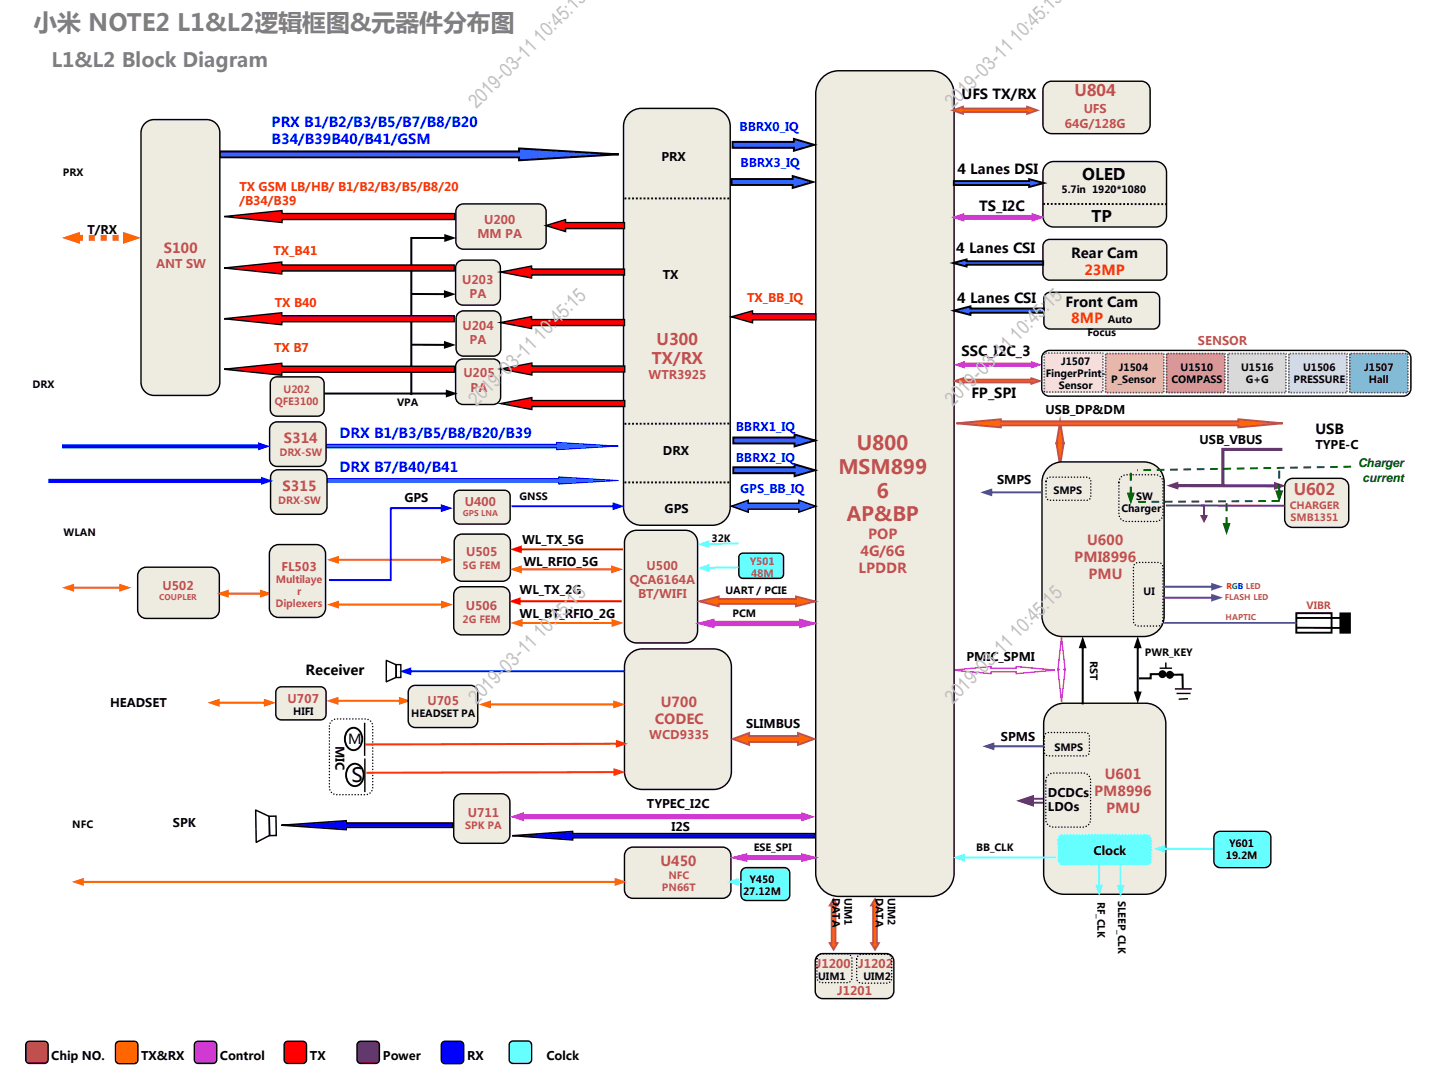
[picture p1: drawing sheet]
<svg xmlns="http://www.w3.org/2000/svg" width="254mm" height="190mm" viewBox="0 0 254 190" stroke-linecap="round" stroke-linejoin="round" font-family="sans-serif">
<defs><g id="words">
<text font-size="4.2" fill="#7f7f7f" x="5.9" y="5.4">小米 NOTE2 L1&amp;L2逻辑框图&amp;元器件分布图</text>
<text font-size="3.5" fill="#7f7f7f" x="9.2" y="11.9">L1&amp;L2 Block Diagram</text>
<g font-size="3.5" fill="#c0c0c0">
<text x="84.7" y="19.4" transform="rotate(-45 84.7 19.4)">2019-03-11 10:45:15</text>
<text x="169.3" y="19.4" transform="rotate(-45 169.3 19.4)">2019-03-11 10:45:15</text>
<text x="84.7" y="72.3" transform="rotate(-45 84.7 72.3)">2019-03-11 10:45:15</text>
<text x="169.3" y="72.3" transform="rotate(-45 169.3 72.3)">2019-03-11 10:45:15</text>
<text x="84.7" y="125.2" transform="rotate(-45 84.7 125.2)">2019-03-11 10:45:15</text>
<text x="169.3" y="125.2" transform="rotate(-45 169.3 125.2)">2019-03-11 10:45:15</text>
</g>
<g font-size="3.5" fill="#c0504d">
<text x="152.3" y="80">U800</text>
<text x="149" y="84.2">MSM899</text>
<text x="155.8" y="88.4">6</text>
<text x="150.5" y="92.7">AP&amp;BP</text>
</g>
<text font-size="3.5" x="62.5" y="138.9">S</text>
<g font-size="2.8" fill="#c0504d">
<text x="191" y="17">U804</text>
<text x="115.9" y="64.7">TX/RX</text>
<text x="116.7" y="61.3">U300</text>
<text x="230" y="88">U602</text>
</g>
<g font-size="2.8">
<text x="192.3" y="31.9">OLED</text>
<text x="194" y="39.5">TP</text>
</g>
<g font-size="2.5">
<text x="170.9" y="17.7">UFS TX/RX</text>
<text x="170.2" y="30.9">4 Lanes DSI</text>
<text x="174.1" y="37.4">TS_I2C</text>
<text x="170" y="44.9">4 Lanes CSI</text>
<text x="190.4" y="45.9">Rear Cam</text>
<text x="170.1" y="53.9">4 Lanes CSI</text>
<text x="189.4" y="54.5">Front Cam</text>
<text x="170.9" y="63.2">SSC_I2C_3</text>
<text x="172.7" y="70.7">FP_SPI</text>
<text x="233.8" y="77.2">USB</text>
<text x="54.3" y="119.9">Receiver</text>
<text x="61.9" y="132.2">M</text>
</g>
<g font-size="2.5" fill="#00f">
<text x="48.3" y="22.6">PRX B1/B2/B3/B5/B7/B8/B20</text>
<text x="48.3" y="25.6">B34/B39B40/B41/GSM</text>
<text x="60.4" y="77.8">DRX B1/B3/B5/B8/B20/B39</text>
<text x="60.4" y="83.9">DRX B7/B40/B41</text>
</g>
<g font-size="2.5" fill="#c0504d">
<text x="29.1" y="44.9">S100</text>
<text x="50.4" y="78.8">S314</text>
<text x="50.2" y="87.3">S315</text>
<text x="154.3" y="95.9">POP</text>
<text x="152.6" y="101.8">LPDDR</text>
<text x="153" y="98.8">4G/6G</text>
<text x="191" y="99.9">PMI8996</text>
<text x="193.2" y="96.9">U600</text>
<text x="193.5" y="102.9">PMU</text>
<text x="117.5" y="125.7">U700</text>
<text x="116.4" y="128.6">CODEC</text>
<text x="194.5" y="141.4">PM8996</text>
<text x="196.4" y="138.5">U601</text>
<text x="196.6" y="144.4">PMU</text>
<text x="117.4" y="153.9">U450</text>
</g>
<g font-size="2.5" fill="#f30">
<text x="192.8" y="48.9">23MP</text>
<text x="190.4" y="57.5">8MP</text>
</g>
<g font-size="2.1" fill="#00f">
<text x="131.5" y="23.2">BBRX0_IQ</text>
<text x="131.6" y="29.6">BBRX3_IQ</text>
<text x="130.8" y="76.6">BBRX1_IQ</text>
<text x="130.8" y="82.1">BBRX2_IQ</text>
<text x="131.6" y="87.7">GPS_BB_IQ</text>
</g>
<g font-size="2.1" fill="#c0504d">
<text x="189.3" y="22.7">64G/128G</text>
<text x="192.6" y="20">UFS</text>
<text x="86" y="39.8">U200</text>
<text x="27.7" y="47.5">ANT SW</text>
<text x="84.9" y="42.4">MM PA</text>
<text x="82.1" y="50.5">U203</text>
<text x="83.5" y="53">PA</text>
<text x="82.2" y="58.6">U204</text>
<text x="83.5" y="61.1">PA</text>
<text x="212.9" y="61.4">SENSOR</text>
<text x="82.4" y="67.1">U205</text>
<text x="83.6" y="69.6">PA</text>
<text x="115.3" y="67.4">WTR3925</text>
<text x="82.6" y="89.8">U400</text>
<text x="50" y="101.5">FL503</text>
<text x="82.8" y="98.8">U505</text>
<text x="114.9" y="101.2">U500</text>
<text x="28.9" y="104.8">U502</text>
<text x="111.9" y="103.8">QCA6164A</text>
<text x="113.4" y="106.3">BT/WIFI</text>
<text x="82.8" y="108.5">U506</text>
<text x="51.1" y="124.9">U707</text>
<text x="76" y="125.3">U705</text>
<text x="115.4" y="131.3">WCD9335</text>
<text x="83.2" y="145.1">U711</text>
<text x="145" y="172">J1200</text>
<text x="152.5" y="172">J1202</text>
<text x="148.8" y="176.9">J1201</text>
</g>
<g font-size="2.1">
<text x="117.6" y="28.6">PRX</text>
<text x="15.6" y="41.6">T/RX</text>
<text x="117.8" y="49.6">TX</text>
<text x="185.8" y="73.6">USB_DP&amp;DM</text>
<text x="117.8" y="80.8">DRX</text>
<text x="213.2" y="79">USB_VBUS</text>
<text x="233.8" y="79.8">TYPE-C</text>
<text x="71.9" y="89.2">GPS</text>
<text x="177.2" y="86.1">SMPS</text>
<text x="118.1" y="91.1">GPS</text>
<text x="92.8" y="96.7">WL_TX_5G</text>
<text x="93" y="100.6">WL_RFIO_5G</text>
<text x="92.4" y="105.6">WL_TX_2G</text>
<text x="92.4" y="109.8">WL_BT_RFIO_2G</text>
<text x="171.8" y="117.4">PMIC_SPMI</text>
<text x="19.6" y="125.6">HEADSET</text>
<text x="132.6" y="129.4">SLIMBUS</text>
<text x="177.9" y="131.6">SPMS</text>
<text x="59.6" y="132.5" transform="rotate(90 59.6 132.5)">MIC</text>
<text x="115" y="143.6">TYPEC_I2C</text>
<text x="186.3" y="141.6">DCDCs</text>
<text x="30.7" y="147">SPK</text>
<text x="119.4" y="147.6">I2S</text>
<text x="186.3" y="144.2">LDOs</text>
<text x="194.4" y="151.9">Clock</text>
<text x="9.1" y="188.4">Chip NO.</text>
<text x="25.1" y="188.4">TX&amp;RX</text>
<text x="39.1" y="188.3">Control</text>
<text x="55.1" y="188.4">TX</text>
<text x="68.1" y="188.4">Power</text>
<text x="83" y="188.4">RX</text>
<text x="97.1" y="188.3">Colck</text>
</g>
<g font-size="2.1" fill="#f30">
<text x="42.5" y="33.9">TX GSM LB/HB/ B1/B2/B3/B5/B8/20</text>
<text x="42.5" y="36.4">/B34/B39</text>
<text x="48.6" y="45.3">TX_B41</text>
<text x="132.8" y="53.6">TX_BB_IQ</text>
<text x="48.9" y="54.5">TX B40</text>
<text x="48.7" y="62.6">TX B7</text>
</g>
<g font-size="2.1" fill="#060">
<text x="241.4" y="83.1">Charger</text>
<text x="242.2" y="85.6">current</text>
</g>
<g font-size="1.8">
<text x="11.2" y="31.2">PRX</text>
<text x="188.7" y="34.3">5.7in 1920*1080</text>
<text x="193.3" y="59.7">Focus</text>
<text x="196.9" y="57.5">Auto</text>
<text x="188.6" y="64.9">J1507</text>
<text x="198.9" y="66">J1504</text>
<text x="209.9" y="66">U1510</text>
<text x="220.6" y="66">U1516</text>
<text x="231.6" y="66">U1506</text>
<text x="242.5" y="66">J1507</text>
<text x="5.8" y="68.9">DRX</text>
<text x="185.9" y="67">FingerPrint-</text>
<text x="188.2" y="69.2">Sensor</text>
<text x="197.5" y="68.1">P_Sensor</text>
<text x="208.2" y="68.1">COMPASS</text>
<text x="221.5" y="68.1">G+G</text>
<text x="229.9" y="68.1">PRESSURE</text>
<text x="243.3" y="68.1">Hall</text>
<text x="70.6" y="72.1">VPA</text>
<text x="92.4" y="88.9">GNSS</text>
<text x="187.2" y="87.8">SMPS</text>
<text x="202" y="88.9">SW</text>
<text x="11.3" y="95.2">WLAN</text>
<text x="199.3" y="91">Charger</text>
<text x="126.5" y="96.2">32K</text>
<text x="128.9" y="105.5">UART / PCIE</text>
<text x="203.3" y="105.8">UI</text>
<text x="130.2" y="109.6">PCM</text>
<text x="193.8" y="117.5" transform="rotate(90 193.8 117.5)">RST</text>
<text x="203.5" y="116.6">PWR_KEY</text>
<text x="52.1" y="127.1">HIFI</text>
<text x="73.1" y="127.5">HEADSET PA</text>
<text x="187.4" y="133.5">SMPS</text>
<text x="12.9" y="147.2">NFC</text>
<text x="134" y="151.2">ESE_SPI</text>
<text x="173.5" y="151.3">BB_CLK</text>
<text x="217.9" y="152.7">19.2M</text>
<text x="218.5" y="150.6">Y601</text>
<text x="132.1" y="159.1">27.12M</text>
<text x="133.2" y="156.9">Y450</text>
<text x="148" y="159.6" transform="rotate(90 148 159.6)">DATA</text>
<text x="150.1" y="159.6" transform="rotate(90 150.1 159.6)">UIM1</text>
<text x="155.7" y="159.6" transform="rotate(90 155.7 159.6)">DATA</text>
<text x="157.8" y="159.6" transform="rotate(90 157.8 159.6)">UIM2</text>
<text x="195.1" y="160.3" transform="rotate(90 195.1 160.3)">RF_CLK</text>
<text x="198.8" y="160.1" transform="rotate(90 198.8 160.1)">SLEEP_CLK</text>
<text x="145.4" y="174.2">UIM1</text>
<text x="153.5" y="174.2">UIM2</text>
</g>
<g font-size="1.8" fill="#c0504d">
<text x="48.8" y="71.9">QFE3100</text>
<text x="50.4" y="69.8">U202</text>
<text x="49.7" y="81">DRX-SW</text>
<text x="49.5" y="89.6">DRX-SW</text>
<text x="229.2" y="90.4">CHARGER</text>
<text x="229.4" y="92.5">SMB1351</text>
<text x="82.2" y="101">5G FEM</text>
<text x="133.3" y="100.4">Y501</text>
<text x="49" y="107.9">Diplexers</text>
<text x="49" y="103.7">Multilaye</text>
<text x="52.8" y="105.8">r</text>
<text x="133.5" y="102.5">48M</text>
<text x="82.2" y="110.7">2G FEM</text>
<text x="232.2" y="108.3">VIBR</text>
<text x="82.7" y="147.3">SPK PA</text>
<text x="117.7" y="158.3">PN66T</text>
<text x="118.8" y="156.2">NFC</text>
</g>
<g font-size="1.4" fill="#c0504d">
<text x="82.3" y="91.7">GPS LNA</text>
<text x="28.3" y="106.7">COUPLER</text>
<text x="217.7" y="106.6">FLASH LED</text>
<text x="217.9" y="110.1">HAPTIC</text>
</g>
<text font-size="1.4" fill="#f00" x="218" y="104.6">RGB LED</text>
</g></defs>
<path d="M58.8 128.3l.6-.5h.4h5.2a1.28 1.28 0 0 1 1.3 1.2v10.9a1.28 1.28 0 0 1-1.3 1.3h-5.2a1.28 1.28 0 0 1-1.3-1.3v-10.9z" fill="none" stroke="#000" stroke-width=".25" stroke-dasharray="0 .5"/>
<path d="M61.8 129.9a1.44 1.44 0 0 1 1.6-.5 1.44 1.44 0 0 1 .9 1.4 1.8 1.8 0 0 1-1.9 2.4 2.23 2.23 0 0 1-.6-3.3zM62 136.3a1.47 1.47 0 0 1 1.6-.5 1.47 1.47 0 0 1 1 1.4 1.8 1.8 0 0 1-1.9 2.4 2.22 2.22 0 0 1-.7-3.3z" fill="none" stroke="#000" stroke-width=".34"/>
<path d="M64.8 128.4v5.9M64.9 134.8v6" fill="none" stroke="#000" stroke-width=".25"/>
<path d="M39.1 26.9h53.2v-.5l17.7 1-17.7 1.1v-.5h-53.2z" fill-rule="evenodd" fill="#36f"/>
<path d="M39.1 26.9h53.2v-.5l17.7 1-17.7 1.1v-.5h-53.2z" fill="none" stroke="#000" stroke-width=".34"/>
<path d="M188.4 74.9l.7 3.9h-.4h.4l-.7 3.9-.6-3.9h.3h-.3z" fill-rule="evenodd" fill="#f60"/>
<path d="M188.4 74.9l.7 3.9h-.4h.4l-.7 3.9-.6-3.9h.3h-.3z" fill="none" stroke="#c0504d" stroke-width=".34"/>
<path d="M169.3 119.1l6.8-.7v.4h4.5v-.4l6.9 .7-6.9 .6v-.3h-4.5v.3z" fill="none" stroke="#d03ad2" stroke-width=".25"/>
<path d="M81.2 64.3l.7-.4 .4-.1h5.4a1.33 1.33 0 0 1 1.3 1.3v5.4a1.33 1.33 0 0 1-1.3 1.4h-5.4a1.33 1.33 0 0 1-1.3-1.4v-5.4z" fill-rule="evenodd" fill="#eeece1"/>
<path d="M81.2 64.3l.7-.4 .4-.1h5.4a1.33 1.33 0 0 1 1.3 1.3v5.4a1.33 1.33 0 0 1-1.3 1.4h-5.4a1.33 1.33 0 0 1-1.3-1.4v-5.4z" fill="none" stroke="#000" stroke-width=".25"/>
<path d="M57.7 78.9h41.3v-.3l10.9 .7-10.9 .6v-.3h-41.3z" fill-rule="evenodd" fill="#36f"/>
<path d="M57.7 78.9h41.3v-.3l10.9 .7-10.9 .6v-.3h-41.3z" fill="none" stroke="#00f" stroke-width=".18"/>
<path d="M48.5 75.2l.7-.2h7.4a1.32 1.32 0 0 1 1.4 1.3v5.3a1.32 1.32 0 0 1-1.4 1.3h-7.4a1.32 1.32 0 0 1-1.3-1.3v-5.3l.1-.4z" fill-rule="evenodd" fill="#eeece1"/>
<path d="M48.5 75.2l.7-.2h7.4a1.32 1.32 0 0 1 1.4 1.3v5.3a1.32 1.32 0 0 1-1.4 1.3h-7.4a1.32 1.32 0 0 1-1.3-1.3v-5.3l.1-.4z" fill="none" stroke="#000" stroke-width=".25"/>
<path d="M81 87.4l.7-.3h8a1 1 0 0 1 1 1v4a1 1 0 0 1-1 1h-8a1 1 0 0 1-1-1v-4z" fill-rule="evenodd" fill="#eeece1"/>
<path d="M81 87.4l.7-.3h8a1 1 0 0 1 1 1v4a1 1 0 0 1-1 1h-8a1 1 0 0 1-1-1v-4z" fill="none" stroke="#000" stroke-width=".25"/>
<path d="M146 14a4.1 4.1 0 0 1 3.1-1.4h16.4a4.1 4.1 0 0 1 4.1 4.1v138.5a4.1 4.1 0 0 1-4.1 4.1h-16.4a4.1 4.1 0 0 1-4.1-4.1v-138.5a4.1 4.1 0 0 1 1-2.7z" fill-rule="evenodd" fill="#eeece1"/>
<path d="M146 14a4.1 4.1 0 0 1 3.1-1.4h16.4a4.1 4.1 0 0 1 4.1 4.1v138.5a4.1 4.1 0 0 1-4.1 4.1h-16.4a4.1 4.1 0 0 1-4.1-4.1v-138.5a4.1 4.1 0 0 1 1-2.7z" fill="none" stroke="#000" stroke-width=".25"/>
<path d="M111.8 20.2a3.2 3.2 0 0 1 2.2-.9h12.6a3.2 3.2 0 0 1 3.2 3.1v67.8a3.2 3.2 0 0 1-3.2 3.1h-12.6a3.2 3.2 0 0 1-3.2-3.1v-67.8a3.2 3.2 0 0 1 1-2.2z" fill-rule="evenodd" fill="#eeece1"/>
<path d="M111.8 20.2a3.2 3.2 0 0 1 2.2-.9h12.6a3.2 3.2 0 0 1 3.2 3.1v67.8a3.2 3.2 0 0 1-3.2 3.1h-12.6a3.2 3.2 0 0 1-3.2-3.1v-67.8a3.2 3.2 0 0 1 1-2.2z" fill="none" stroke="#000" stroke-width=".25"/>
<path d="M111.9 116.2a3.2 3.2 0 0 1 2.3-.9h12.6a3.2 3.2 0 0 1 3.2 3.2v18.6a3.2 3.2 0 0 1-3.2 3.2h-12.6a3.2 3.2 0 0 1-3.2-3.2v-18.6a3.2 3.2 0 0 1 .9-2.3z" fill-rule="evenodd" fill="#eeece1"/>
<path d="M111.9 116.2a3.2 3.2 0 0 1 2.3-.9h12.6a3.2 3.2 0 0 1 3.2 3.2v18.6a3.2 3.2 0 0 1-3.2 3.2h-12.6a3.2 3.2 0 0 1-3.2-3.2v-18.6a3.2 3.2 0 0 1 .9-2.3z" fill="none" stroke="#000" stroke-width=".25"/>
<path d="M25.6 22.1a2.33 2.33 0 0 1 1.8-.8h9.3a2.33 2.33 0 0 1 2.4 2.3v44.3a2.33 2.33 0 0 1-2.4 2.4h-9.3a2.33 2.33 0 0 1-2.3-2.4v-44.3v-.5z" fill-rule="evenodd" fill="#eeece1"/>
<path d="M25.6 22.1a2.33 2.33 0 0 1 1.8-.8h9.3a2.33 2.33 0 0 1 2.4 2.3v44.3a2.33 2.33 0 0 1-2.4 2.4h-9.3a2.33 2.33 0 0 1-2.3-2.4v-44.3v-.5z" fill="none" stroke="#000" stroke-width=".25"/>
<path d="M145.5 169.7l.7-.2h11.3a1.33 1.33 0 0 1 1.4 1.3v5.3a1.33 1.33 0 0 1-1.4 1.4h-11.3a1.33 1.33 0 0 1-1.3-1.4v-5.3l.1-.4z" fill-rule="evenodd" fill="#eeece1"/>
<path d="M145.5 169.7l.7-.2h11.3a1.33 1.33 0 0 1 1.4 1.3v5.3a1.33 1.33 0 0 1-1.4 1.4h-11.3a1.33 1.33 0 0 1-1.3-1.4v-5.3l.1-.4z" fill="none" stroke="#000" stroke-width=".25"/>
<path d="M81.3 36.8l.6-.5 .5-.1h13.3a1.34 1.34 0 0 1 1.4 1.4v5.3a1.34 1.34 0 0 1-1.4 1.4h-13.3a1.34 1.34 0 0 1-1.4-1.4v-5.3z" fill-rule="evenodd" fill="#eeece1"/>
<path d="M81.3 36.8l.6-.5 .5-.1h13.3a1.34 1.34 0 0 1 1.4 1.4v5.3a1.34 1.34 0 0 1-1.4 1.4h-13.3a1.34 1.34 0 0 1-1.4-1.4v-5.3z" fill="none" stroke="#000" stroke-width=".25"/>
<path d="M48.5 67.2l.7-.2h7.3a1.17 1.17 0 0 1 1.1 1.1v4.7a1.17 1.17 0 0 1-1.1 1.2h-7.3a1.17 1.17 0 0 1-1.2-1.2v-4.7l.1-.3z" fill-rule="evenodd" fill="#eeece1"/>
<path d="M48.5 67.2l.7-.2h7.3a1.17 1.17 0 0 1 1.1 1.1v4.7a1.17 1.17 0 0 1-1.1 1.2h-7.3a1.17 1.17 0 0 1-1.2-1.2v-4.7l.1-.3z" fill="none" stroke="#000" stroke-width=".25"/>
<path d="M111 35.3h19M111 75.3h19M111 85.7h19" fill="none" stroke="#000" stroke-width=".34" stroke-dasharray=".3 .3" stroke-linecap="butt"/>
<path d="M130 90l3-1.1v.5h9v-.5l3 1.1-3 1v-.5h-9v.5z" fill-rule="evenodd" fill="#36f"/>
<path d="M130 90l3-1.1v.5h9v-.5l3 1.1-3 1v-.5h-9v.5z" fill="none" stroke="#000" stroke-width=".25"/>
<path d="M130.3 131.3l2.9-1v.5h8.6v-.5l2.9 1-2.9 1.1v-.6h-8.6v.6z" fill-rule="evenodd" fill="#f60"/>
<path d="M130.3 131.3l2.9-1v.5h8.6v-.5l2.9 1-2.9 1.1v-.6h-8.6v.6z" fill="none" stroke="#c0504d" stroke-width=".34"/>
<path d="M13.7 41.7h1v1.1h-1zM15.8 41.7h1v1.1h-1zM17.9 41.7h1.1v1.1h-1.1zM20 41.7h1.1v1.1h-1.1zM22.1 41.7h.3v1.1h-.3zM11 42.3l3.2-1.1v2.1zM21.9 41.2l3.1 1.1-3.1 1z" fill="#f60"/>
<path d="M97 40.1l3.5-1.1v.6h10.5v1h-10.5v.5z" fill-rule="evenodd" fill="#f00"/>
<path d="M97 40.1l3.5-1.1v.6h10.5v1h-10.5v.5z" fill="none" stroke="#000" stroke-width=".25"/>
<path d="M89 65.6l5.5-1.1v.5h16.5v1.1h-16.5v.5z" fill-rule="evenodd" fill="#f00"/>
<path d="M89 65.6l5.5-1.1v.5h16.5v1.1h-16.5v.5z" fill="none" stroke="#000" stroke-width=".25"/>
<g fill="#000">
<path d="M57.6 69.8v.3h22v-.3zM79.2 69.2v1.4l2.2-.7z"/>
<path d="M72.9 42.1h6.4v.4h-6.2l.2-.2v27.9h-.4zM79 41.6l2.1 .7-2.1 .7z"/>
</g>
<path d="M11 79h35.2v.7h-35.2zM45.9 78.6l2.1 .7-2.1 .7z" fill="#00f"/>
<path d="M148.2 159.8l.6 1.1h-.3v6.7h.3l-.6 1.1-.7-1.1h.3v-6.7h-.3z" fill-rule="evenodd" fill="#f60"/>
<path d="M148.2 159.8l.6 1.1h-.3v6.7h.3l-.6 1.1-.7-1.1h.3v-6.7h-.3z" fill="none" stroke="#c0504d" stroke-width=".34"/>
<path d="M130 56.3l3.8-1.1v.6h11.2v1h-11.2v.6z" fill-rule="evenodd" fill="#f00"/>
<path d="M130 56.3l3.8-1.1v.6h11.2v1h-11.2v.6z" fill="none" stroke="#000" stroke-width=".25"/>
<path d="M130 31.8h10.9v-.5l3.6 1-3.6 1.1v-.5h-10.9z" fill-rule="evenodd" fill="#36f"/>
<path d="M130 31.8h10.9v-.5l3.6 1-3.6 1.1v-.5h-10.9z" fill="none" stroke="#000" stroke-width=".34"/>
<path d="M130.3 83h10.9v-.5l3.7 1.1-3.7 1v-.5h-10.9z" fill-rule="evenodd" fill="#36f"/>
<path d="M130.3 83h10.9v-.5l3.7 1.1-3.7 1v-.5h-10.9z" fill="none" stroke="#000" stroke-width=".34"/>
<path d="M68.7 117.3l1.7 .8v2.3l-1.7 .8zM70.4 118.1h.8v2.3h-.8z" fill="none" stroke="#000" stroke-width=".25"/>
<path d="M45.4 144l2.5 1.1v3.4l-2.4 1.2zM47.9 145.1l1.2-.1v3.5h-1.2z" fill="none" stroke="#000" stroke-width=".26"/>
<path d="M131.5 98.5l.6-.2h6.4a.75 .75 0 0 1 .8 .7v3a.75 .75 0 0 1-.8 .8h-6.4a.75 .75 0 0 1-.8-.8v-3z" fill-rule="evenodd" fill="#6ff"/>
<path d="M131.5 98.5l.6-.2h6.4a.75 .75 0 0 1 .8 .7v3a.75 .75 0 0 1-.8 .8h-6.4a.75 .75 0 0 1-.8-.8v-3z" fill="none" stroke="#000" stroke-width=".25"/>
<path d="M72.8 119.1h38.2v.4h-38.2zM71 119.3l2.1-.7v1.4z" fill="#00f"/>
<path d="M20.7 185.2l.5-.2h2.6a.66 .66 0 0 1 .7 .7v2.7a.66 .66 0 0 1-.7 .6h-2.6a.66 .66 0 0 1-.7-.6v-2.7z" fill-rule="evenodd" fill="#f60"/>
<path d="M20.7 185.2l.5-.2h2.6a.66 .66 0 0 1 .7 .7v2.7a.66 .66 0 0 1-.7 .6h-2.6a.66 .66 0 0 1-.7-.6v-2.7z" fill="none" stroke="#000" stroke-width=".25"/>
<path d="M50.7 185.2l.5-.2h2.6a.66 .66 0 0 1 .7 .7v2.6a.66 .66 0 0 1-.7 .7h-2.6a.66 .66 0 0 1-.7-.7v-2.6z" fill-rule="evenodd" fill="#f00"/>
<path d="M50.7 185.2l.5-.2h2.6a.66 .66 0 0 1 .7 .7v2.6a.66 .66 0 0 1-.7 .7h-2.6a.66 .66 0 0 1-.7-.7v-2.6z" fill="none" stroke="#000" stroke-width=".25"/>
<path d="M78.6 185.2l.5-.2h2.7a.66 .66 0 0 1 .6 .7v2.7a.66 .66 0 0 1-.6 .6h-2.7a.66 .66 0 0 1-.7-.6v-2.7z" fill-rule="evenodd" fill="#00f"/>
<path d="M78.6 185.2l.5-.2h2.7a.66 .66 0 0 1 .6 .7v2.7a.66 .66 0 0 1-.6 .6h-2.7a.66 .66 0 0 1-.7-.6v-2.7z" fill="none" stroke="#000" stroke-width=".25"/>
<path d="M63.6 185.2l.5-.2h2.7a.66 .66 0 0 1 .6 .7v2.6a.66 .66 0 0 1-.6 .7h-2.7a.66 .66 0 0 1-.6-.7v-2.6z" fill-rule="evenodd" fill="#800080"/>
<path d="M63.6 185.2l.5-.2h2.7a.66 .66 0 0 1 .6 .7v2.6a.66 .66 0 0 1-.6 .7h-2.7a.66 .66 0 0 1-.6-.7v-2.6z" fill="none" stroke="#000" stroke-width=".25"/>
<path d="M4.8 185.2l.4-.2h2.7a.66 .66 0 0 1 .7 .7v2.6a.66 .66 0 0 1-.7 .7h-2.7a.66 .66 0 0 1-.6-.7v-2.6z" fill-rule="evenodd" fill="#c0504d"/>
<path d="M4.8 185.2l.4-.2h2.7a.66 .66 0 0 1 .7 .7v2.6a.66 .66 0 0 1-.7 .7h-2.7a.66 .66 0 0 1-.6-.7v-2.6z" fill="none" stroke="#000" stroke-width=".25"/>
<path d="M34.7 185.2l.5-.2h2.7a.66 .66 0 0 1 .6 .7v2.6a.66 .66 0 0 1-.6 .7h-2.7a.66 .66 0 0 1-.7-.7v-2.6z" fill-rule="evenodd" fill="#d03ad2"/>
<path d="M34.7 185.2l.5-.2h2.7a.66 .66 0 0 1 .6 .7v2.6a.66 .66 0 0 1-.6 .7h-2.7a.66 .66 0 0 1-.7-.7v-2.6z" fill="none" stroke="#000" stroke-width=".25"/>
<path d="M90.7 185.2l.5-.2h2.6a.66 .66 0 0 1 .7 .7v2.6a.66 .66 0 0 1-.7 .7h-2.6a.66 .66 0 0 1-.7-.7v-2.6z" fill-rule="evenodd" fill="#6ff"/>
<path d="M90.7 185.2l.5-.2h2.6a.66 .66 0 0 1 .7 .7v2.6a.66 .66 0 0 1-.7 .7h-2.6a.66 .66 0 0 1-.7-.7v-2.6z" fill="none" stroke="#000" stroke-width=".25"/>
<path d="M238.3 109h1.6v3.4h-1.6z" fill-rule="evenodd" fill="#000"/>
<path d="M230.4 109h6.3v3.4h-6.3zM230.4 111.5l7.8 .1M230.4 109.8h7.8M238.3 109h1.6v3.4h-1.6z" fill="none" stroke="#000" stroke-width=".34"/>
<path d="M81.3 55.8l.7-.5 .4-.1h5.3a1.32 1.32 0 0 1 1.3 1.4v5.4a1.32 1.32 0 0 1-1.3 1.3h-5.3a1.32 1.32 0 0 1-1.3-1.3v-5.4z" fill-rule="evenodd" fill="#eeece1"/>
<path d="M81.3 55.8l.7-.5 .4-.1h5.3a1.32 1.32 0 0 1 1.3 1.4v5.4a1.32 1.32 0 0 1-1.3 1.3h-5.3a1.32 1.32 0 0 1-1.3-1.3v-5.4z" fill="none" stroke="#000" stroke-width=".25"/>
<path d="M89 57.3l5.5-1v.5h16.5v1h-16.5v.6z" fill-rule="evenodd" fill="#f00"/>
<path d="M89 57.3l5.5-1v.5h16.5v1h-16.5v.6z" fill="none" stroke="#000" stroke-width=".25"/>
<path d="M81.2 46.8l.7-.5 .4-.1h5.3a1.32 1.32 0 0 1 1.3 1.4v5.3a1.32 1.32 0 0 1-1.3 1.3h-5.3a1.32 1.32 0 0 1-1.3-1.3v-5.3z" fill-rule="evenodd" fill="#eeece1"/>
<path d="M81.2 46.8l.7-.5 .4-.1h5.3a1.32 1.32 0 0 1 1.3 1.4v5.3a1.32 1.32 0 0 1-1.3 1.3h-5.3a1.32 1.32 0 0 1-1.3-1.3v-5.3z" fill="none" stroke="#000" stroke-width=".25"/>
<path d="M89 48.3l5.5-1v.5h16.5v1.1h-16.5v.5z" fill-rule="evenodd" fill="#f00"/>
<path d="M89 48.3l5.5-1v.5h16.5v1.1h-16.5v.5z" fill="none" stroke="#000" stroke-width=".25"/>
<path d="M39.9 38.5l10.2-1.1v.6h30.7v1h-30.7v.5z" fill-rule="evenodd" fill="#f00"/>
<path d="M39.9 38.5l10.2-1.1v.6h30.7v1h-30.7v.5z" fill="none" stroke="#000" stroke-width=".25"/>
<path d="M39.8 65.6l10.3-1v.5h30.7v1h-30.7v.6z" fill-rule="evenodd" fill="#f00"/>
<path d="M39.8 65.6l10.3-1v.5h30.7v1h-30.7v.6z" fill="none" stroke="#000" stroke-width=".25"/>
<path d="M39.8 56.6l10.3-1v.5h30.6v1.1h-30.6v.5z" fill-rule="evenodd" fill="#f00"/>
<path d="M39.8 56.6l10.3-1v.5h30.6v1.1h-30.6v.5z" fill="none" stroke="#000" stroke-width=".25"/>
<path d="M39.8 47.6l10.3-1v.5h30.6v1.1h-30.6v.5z" fill-rule="evenodd" fill="#f00"/>
<path d="M39.8 47.6l10.3-1v.5h30.6v1.1h-30.6v.5z" fill="none" stroke="#000" stroke-width=".25"/>
<g fill="#000">
<path d="M73 52.1h6.3v.3h-6.3zM78.9 51.6l2.1 .7-2.1 .7z"/>
<path d="M73 61.1h6.3v.4l-6.3-.1zM78.9 60.6l2.1 .7-2.1 .7z"/>
</g>
<path d="M50 146.6l11.5-.8v.4h19v.8h-19v.4z" fill-rule="evenodd" fill="#00f"/>
<path d="M50 146.6l11.5-.8v.4h19v.8h-19v.4z" fill="none" stroke="#000" stroke-width=".25"/>
<path d="M59.8 124.4v.3h11.5v-.3zM58 124.5l2.2 .8v-1.5zM70.9 123.8v1.5l2.1-.8z" fill="#f60"/>
<g fill="#f30">
<path d="M64.9 132.1v.4l44.9-.2v-.3zM109.5 131.5v1.4l2.1-.7z"/>
<path d="M65.1 137.2v.3l44.3-.1v-.4zM109 136.5l.1 1.4 2.1-.7z"/>
</g>
<path d="M111.6 94.9l1-.6 .6-.1h8.6a2.17 2.17 0 0 1 2.2 2.2v15.7a2.17 2.17 0 0 1-2.2 2.2h-8.6a2.17 2.17 0 0 1-2.2-2.2v-15.7l.1-.6z" fill-rule="evenodd" fill="#eeece1"/>
<path d="M111.6 94.9l1-.6 .6-.1h8.6a2.17 2.17 0 0 1 2.2 2.2v15.7a2.17 2.17 0 0 1-2.2 2.2h-8.6a2.17 2.17 0 0 1-2.2-2.2v-15.7l.1-.6z" fill="none" stroke="#000" stroke-width=".25"/>
<path d="M124.4 106.9l3.3-.9v.4h13.8v-.4l3.4 .9-3.4 .8v-.4h-13.8v.4z" fill-rule="evenodd" fill="#f60"/>
<path d="M124.4 106.9l3.3-.9v.4h13.8v-.4l3.4 .9-3.4 .8v-.4h-13.8v.4z" fill="none" stroke="#c0504d" stroke-width=".34"/>
<path d="M124 110.8l2.9-.7v.3h15.2v-.3l2.9 .7-2.9 .7v-.4h-15.2v.4z" fill-rule="evenodd" fill="#d03ad2"/>
<path d="M124 110.8l2.9-.7v.3h15.2v-.3l2.9 .7-2.9 .7v-.4h-15.2v.4z" fill="none" stroke="#d03ad2" stroke-width=".25"/>
<path d="M125.8 100.7v.4l5.5-.1v-.4zM124 101l2.1 .6v-1.4z" fill="#6ff"/>
<path d="M25.1 101.1l.9-.3h11.5a1.52 1.52 0 0 1 1.5 1.5v6.1a1.52 1.52 0 0 1-1.5 1.5h-11.5a1.52 1.52 0 0 1-1.5-1.5v-6.1v-.5z" fill-rule="evenodd" fill="#eeece1"/>
<path d="M25.1 101.1l.9-.3h11.5a1.52 1.52 0 0 1 1.5 1.5v6.1a1.52 1.52 0 0 1-1.5 1.5h-11.5a1.52 1.52 0 0 1-1.5-1.5v-6.1v-.5z" fill="none" stroke="#000" stroke-width=".25"/>
<path d="M40.3 105.3v.4h6.3v-.4zM38.5 105.5l2.1 .7v-1.4zM46.2 104.8v1.4l2.1-.7z" fill="#f60"/>
<path d="M90.9 89.8v.3h18.3v-.3zM108.9 89.3v1.4l2.1-.7z" fill="#00f"/>
<path d="M81 95.5l.7-.5 .4-.1h7.2a1.4 1.4 0 0 1 1.4 1.4v5.6a1.4 1.4 0 0 1-1.4 1.4h-7.2a1.4 1.4 0 0 1-1.4-1.4v-5.6z" fill-rule="evenodd" fill="#eeece1"/>
<path d="M81 95.5l.7-.5 .4-.1h7.2a1.4 1.4 0 0 1 1.4 1.4v5.6a1.4 1.4 0 0 1-1.4 1.4h-7.2a1.4 1.4 0 0 1-1.4-1.4v-5.6z" fill="none" stroke="#000" stroke-width=".25"/>
<path d="M81.2 104.5l.9-.2h7.1a1.43 1.43 0 0 1 1.4 1.4v5.7a1.43 1.43 0 0 1-1.4 1.4h-7.1a1.43 1.43 0 0 1-1.5-1.4v-5.7l.1-.5z" fill-rule="evenodd" fill="#eeece1"/>
<path d="M81.2 104.5l.9-.2h7.1a1.43 1.43 0 0 1 1.4 1.4v5.7a1.43 1.43 0 0 1-1.4 1.4h-7.1a1.43 1.43 0 0 1-1.5-1.4v-5.7l.1-.5z" fill="none" stroke="#000" stroke-width=".25"/>
<path d="M48.4 97.3l.7-.5h.4h6.7a1.66 1.66 0 0 1 1.7 1.6v9.7a1.66 1.66 0 0 1-1.7 1.6h-6.7a1.66 1.66 0 0 1-1.6-1.6v-9.7v-.4z" fill-rule="evenodd" fill="#eeece1"/>
<path d="M48.4 97.3l.7-.5h.4h6.7a1.66 1.66 0 0 1 1.7 1.6v9.7a1.66 1.66 0 0 1-1.7 1.6h-6.7a1.66 1.66 0 0 1-1.6-1.6v-9.7v-.4z" fill="none" stroke="#000" stroke-width=".25"/>
<path d="M59.9 99.3h18.9v.4h-18.9zM58.1 99.5l2.1-.7v1.4zM78.4 98.8l2.1 .7-2.1 .7z" fill="#f60"/>
<path d="M228.9 85.3l.9-.3h8.5a1.45 1.45 0 0 1 1.4 1.5v5.8a1.45 1.45 0 0 1-1.4 1.4h-8.5a1.45 1.45 0 0 1-1.5-1.4v-5.8l.1-.5z" fill-rule="evenodd" fill="#eeece1"/>
<path d="M228.9 85.3l.9-.3h8.5a1.45 1.45 0 0 1 1.4 1.5v5.8a1.45 1.45 0 0 1-1.4 1.4h-8.5a1.45 1.45 0 0 1-1.5-1.4v-5.8l.1-.5z" fill="none" stroke="#000" stroke-width=".25"/>
<path d="M81.2 141.3l.9-.2h7.1a1.47 1.47 0 0 1 1.4 1.4v5.9a1.47 1.47 0 0 1-1.4 1.5h-7.1a1.47 1.47 0 0 1-1.5-1.5v-5.9l.1-.4z" fill-rule="evenodd" fill="#eeece1"/>
<path d="M81.2 141.3l.9-.2h7.1a1.47 1.47 0 0 1 1.4 1.4v5.9a1.47 1.47 0 0 1-1.4 1.5h-7.1a1.47 1.47 0 0 1-1.5-1.5v-5.9l.1-.4z" fill="none" stroke="#000" stroke-width=".25"/>
<g fill="#f60">
<path d="M92.5 110.5v.4h16.6v-.4zM90.8 110.7l2.1 .7v-1.4zM108.7 110v1.4l2.1-.7z"/>
<path d="M92.4 101v.4h16.6v-.4zM90.6 101.2l2.2 .7v-1.4zM108.6 100.5v1.4l2.1-.7z"/>
</g>
<g fill="#f00">
<path d="M92.4 97.4v.4h18.3v-.4zM90.6 97.6l2.2 .7v-1.4z"/>
<path d="M92.2 106.7v.3h18.3v-.3zM90.4 106.8l2.1 .8v-1.5z"/>
</g>
<g fill="#f60">
<path d="M59.9 107.3h18.9v.3h-18.9zM58.1 107.4l2.1-.7v1.4zM78.4 106.7l2.1 .7-2.1 .7z"/>
<path d="M12.8 104.3h8.8v.3h-8.8zM11 104.4l2.2-.7v1.4zM21.2 103.7l2.1 .7-2.1 .7z"/>
</g>
<path d="M186.3 83.1a3.6 3.6 0 0 1 2.5-1h14.5a3.6 3.6 0 0 1 3.6 3.6v23.8a3.6 3.6 0 0 1-3.6 3.6h-14.5a3.6 3.6 0 0 1-3.6-3.6v-23.8a3.6 3.6 0 0 1 1.1-2.6z" fill-rule="evenodd" fill="#eeece1"/>
<path d="M186.3 83.1a3.6 3.6 0 0 1 2.5-1h14.5a3.6 3.6 0 0 1 3.6 3.6v23.8a3.6 3.6 0 0 1-3.6 3.6h-14.5a3.6 3.6 0 0 1-3.6-3.6v-23.8a3.6 3.6 0 0 1 1.1-2.6z" fill="none" stroke="#000" stroke-width=".25"/>
<path d="M216.2 148l.6-.3h8a1.07 1.07 0 0 1 1.1 1.1v4.3a1.07 1.07 0 0 1-1.1 1.1h-8a1.07 1.07 0 0 1-1-1.1v-4.3v-.3z" fill-rule="evenodd" fill="#6ff"/>
<path d="M216.2 148l.6-.3h8a1.07 1.07 0 0 1 1.1 1.1v4.3a1.07 1.07 0 0 1-1.1 1.1h-8a1.07 1.07 0 0 1-1-1.1v-4.3v-.3z" fill="none" stroke="#000" stroke-width=".25"/>
<path d="M185.7 15.1l.7-.6 .5-.1h16a1.55 1.55 0 0 1 1.5 1.6v6.2a1.55 1.55 0 0 1-1.5 1.5h-16a1.55 1.55 0 0 1-1.5-1.5v-6.2z" fill-rule="evenodd" fill="#eeece1"/>
<path d="M185.7 15.1l.7-.6 .5-.1h16a1.55 1.55 0 0 1 1.5 1.6v6.2a1.55 1.55 0 0 1-1.5 1.5h-16a1.55 1.55 0 0 1-1.5-1.5v-6.2z" fill="none" stroke="#000" stroke-width=".25"/>
<path d="M185.6 43l.6-.4 .4-.1h19.6a1.21 1.21 0 0 1 1.2 1.3v4.8a1.21 1.21 0 0 1-1.2 1.2h-19.6a1.21 1.21 0 0 1-1.2-1.2v-4.8z" fill-rule="evenodd" fill="#eeece1"/>
<path d="M185.6 43l.6-.4 .4-.1h19.6a1.21 1.21 0 0 1 1.2 1.3v4.8a1.21 1.21 0 0 1-1.2 1.2h-19.6a1.21 1.21 0 0 1-1.2-1.2v-4.8z" fill="none" stroke="#000" stroke-width=".25"/>
<path d="M185.9 29.3l.9-.5 .5-.1h18.1a1.94 1.94 0 0 1 1.9 1.9v7.8a1.94 1.94 0 0 1-1.9 1.9h-18.1a1.94 1.94 0 0 1-1.9-1.9v-7.8v-.5z" fill-rule="evenodd" fill="#eeece1"/>
<path d="M185.9 29.3l.9-.5 .5-.1h18.1a1.94 1.94 0 0 1 1.9 1.9v7.8a1.94 1.94 0 0 1-1.9 1.9h-18.1a1.94 1.94 0 0 1-1.9-1.9v-7.8v-.5z" fill="none" stroke="#000" stroke-width=".25"/>
<path d="M186 52.2l.6-.3h18.4a1.09 1.09 0 0 1 1.1 1.1v4.4a1.09 1.09 0 0 1-1.1 1.1h-18.4a1.09 1.09 0 0 1-1.1-1.1v-4.4l.1-.3z" fill-rule="evenodd" fill="#eeece1"/>
<path d="M186 52.2l.6-.3h18.4a1.09 1.09 0 0 1 1.1 1.1v4.4a1.09 1.09 0 0 1-1.1 1.1h-18.4a1.09 1.09 0 0 1-1.1-1.1v-4.4l.1-.3z" fill="none" stroke="#000" stroke-width=".25"/>
<path d="M186.6 126a3.6 3.6 0 0 1 2.5-1h14.5a3.6 3.6 0 0 1 3.6 3.6v26.7a3.6 3.6 0 0 1-3.6 3.6h-14.5a3.6 3.6 0 0 1-3.6-3.6v-26.7a3.6 3.6 0 0 1 1.1-2.6z" fill-rule="evenodd" fill="#eeece1"/>
<path d="M186.6 126a3.6 3.6 0 0 1 2.5-1h14.5a3.6 3.6 0 0 1 3.6 3.6v26.7a3.6 3.6 0 0 1-3.6 3.6h-14.5a3.6 3.6 0 0 1-3.6-3.6v-26.7a3.6 3.6 0 0 1 1.1-2.6z" fill="none" stroke="#000" stroke-width=".25"/>
<path d="M199.1 84.9l.7-.5h.4h5.2a1.31 1.31 0 0 1 1.3 1.3v5.7a1.31 1.31 0 0 1-1.3 1.3h-5.2a1.31 1.31 0 0 1-1.3-1.3v-5.7z" fill-rule="evenodd" fill="#eeece1"/>
<path d="M199.1 84.9l.7-.5h.4h5.2a1.31 1.31 0 0 1 1.3 1.3v5.7a1.31 1.31 0 0 1-1.3 1.3h-5.2a1.31 1.31 0 0 1-1.3-1.3v-5.7z" fill="none" stroke="#000" stroke-width=".25" stroke-dasharray="0 .5"/>
<path d="M185.4 36.2l22 .1" fill="none" stroke="#000" stroke-width=".34" stroke-dasharray=".3 .3" stroke-linecap="butt"/>
<path d="M169.4 38.6l1.9-.6v.3h12.2v-.3l1.9 .6-1.9 .6v-.3h-12.2v.3z" fill-rule="evenodd" fill="#d03ad2"/>
<path d="M169.4 38.6l1.9-.6v.3h12.2v-.3l1.9 .6-1.9 .6v-.3h-12.2v.3z" fill="none" stroke="#d03ad2" stroke-width=".25"/>
<path d="M169.4 19.6l1.8-.6v.3h11.4v-.3l1.8 .6-1.8 .6v-.3h-11.4v.3z" fill-rule="evenodd" fill="#f60"/>
<path d="M169.4 19.6l1.8-.6v.3h11.4v-.3l1.8 .6-1.8 .6v-.3h-11.4v.3z" fill="none" stroke="#c0504d" stroke-width=".34"/>
<path d="M169.9 64.8l1.5-.5v.3h12v-.3l1.5 .5-1.5 .5v-.2h-12v.2z" fill-rule="evenodd" fill="#d03ad2"/>
<path d="M169.9 64.8l1.5-.5v.3h12v-.3l1.5 .5-1.5 .5v-.2h-12v.2z" fill="none" stroke="#d03ad2" stroke-width=".25"/>
<path d="M186.4 137.6l.8-.2h5.3a1.32 1.32 0 0 1 1.3 1.3v7a1.32 1.32 0 0 1-1.3 1.3h-5.3a1.32 1.32 0 0 1-1.3-1.3v-7l.1-.4z" fill-rule="evenodd" fill="#eeece1"/>
<path d="M186.4 137.6l.8-.2h5.3a1.32 1.32 0 0 1 1.3 1.3v7a1.32 1.32 0 0 1-1.3 1.3h-5.3a1.32 1.32 0 0 1-1.3-1.3v-7l.1-.4z" fill="none" stroke="#000" stroke-width=".25" stroke-dasharray="0 .5"/>
<path d="M227.9 79.9h-10.5v6.3" fill="none" stroke="#800080" stroke-width=".55"/>
<path d="M207.2 89.7h7v2.2h-.4v-2.1l.2 .2h-6.8zM213.3 91.5h1.4l-.7 1.5z" fill="#800080"/>
<path d="M206.1 118.7h2.2M207.2 117.7v1M208.8 122.4h3M209.1 123.2h2.5M211.2 124.2h-1.7" fill="none" stroke="#000" stroke-width=".25"/>
<g fill="#000">
<path d="M202.4 120.4v.3h2.3v-.9l-.2 .2h2.1v-.4h-2.2v1l.1-.2zM205.9 119.8a.71 .71 0 0 0 1.4 0 .71 .71 0 0 0-1.4 0z"/>
<path d="M207.9 119.7v.4h2.3l-.2-.2 .1 2.5h.3v-2.7zM207.2 119.9a.71 .71 0 0 0 1.4 0 .71 .71 0 0 0-1.4 0z"/>
</g>
<path d="M240.2 82.9l-38.1 .7" fill="none" stroke="#060" stroke-width=".34" stroke-dasharray="1.4 1" stroke-linecap="butt"/>
<path d="M183.3 142.5h2.1v.3h-2.1zM183.3 141.8h2.1v.3h-2.1zM180.6 142.3l3.2-1.1v2.2z" fill="#800080"/>
<path d="M170 75.2l7.9-.7v.4h42.2v-.4l7.9 .7-7.9 .7v-.3h-42.2v.3z" fill-rule="evenodd" fill="#f60"/>
<path d="M170 75.2l7.9-.7v.4h42.2v-.4l7.9 .7-7.9 .7v-.3h-42.2v.3z" fill="none" stroke="#c0504d" stroke-width=".34"/>
<path d="M169.4 46.7l2.4-.6v.3h13.6v.7h-13.6v.3z" fill-rule="evenodd" fill="#36f"/>
<path d="M169.4 46.7l2.4-.6v.3h13.6v.7h-13.6v.3z" fill="none" stroke="#000" stroke-width=".34"/>
<path d="M169.5 32.2h13.4v-.4l2.6 .7-2.6 .7v-.3h-13.4z" fill-rule="evenodd" fill="#36f"/>
<path d="M169.5 32.2h13.4v-.4l2.6 .7-2.6 .7v-.3h-13.4z" fill="none" stroke="#000" stroke-width=".34"/>
<path d="M169.5 55.2l3-.8v.4h13v.8h-13v.4z" fill-rule="evenodd" fill="#36f"/>
<path d="M169.5 55.2l3-.8v.4h13v.8h-13v.4z" fill="none" stroke="#000" stroke-width=".34"/>
<path d="M171.1 152.2v.4h16.6v-.4zM169.4 152.4l2.1 .7v-1.4z" fill="#6ff"/>
<path d="M188.3 148.6l.6-.3h14.9a.9 .9 0 0 1 .9 .9v3.6a.9 .9 0 0 1-.9 .9h-14.9a.9 .9 0 0 1-.9-.9v-3.6z" fill-rule="evenodd" fill="#6ff"/>
<path d="M188.3 148.6l.6-.3h14.9a.9 .9 0 0 1 .9 .9v3.6a.9 .9 0 0 1-.9 .9h-14.9a.9 .9 0 0 1-.9-.9v-3.6z" fill="none" stroke="#6ff" stroke-width=".25" stroke-dasharray="0 .5"/>
<path d="M206.8 150.7v.3h8.8v-.3zM205 150.8l2.1 .7v-1.4z" fill="#6ff"/>
<path d="M227.4 89l-25.3 .2" fill="none" stroke="#060" stroke-width=".34" stroke-dasharray="1.4 1" stroke-linecap="butt"/>
<g fill="#060">
<path d="M217.8 91.9h.4v1.4h-.4zM217.8 89.4h.4v1.4h-.4zM217.3 93h1.4l-.7 2.1z"/>
<path d="M200.8 86.5v1.4h.4v-1.4zM200.8 84v1.4h.4v-1.4zM200.3 87.5l.7 2.2 .7-2.2z"/>
</g>
<path d="M188.7 113.2l.6 5.8h-.3h.3l-.6 5.7-.7-5.7h.4h-.4z" fill="none" stroke="#d03ad2" stroke-width=".25"/>
<g fill="#000">
<path d="M192.3 114.8h.3v10.4h-.3zM192.4 113.1l.8 2.1h-1.5z"/>
<path d="M202 114.8h.4v8.4h-.4zM201.5 122.9h1.4l-.7 2.1zM202.2 113.1l.7 2.1h-1.4z"/>
</g>
<path d="M186.1 85l.5-.2h6.6a.69 .69 0 0 1 .7 .7v2.7a.69 .69 0 0 1-.7 .7h-6.6a.69 .69 0 0 1-.7-.7v-2.7z" fill-rule="evenodd" fill="#eeece1"/>
<path d="M186.1 85l.5-.2h6.6a.69 .69 0 0 1 .7 .7v2.7a.69 .69 0 0 1-.7 .7h-6.6a.69 .69 0 0 1-.7-.7v-2.7z" fill="none" stroke="#000" stroke-width=".25" stroke-dasharray="0 .5"/>
<path d="M176.4 132.5h9.2v.3h-9.2zM174.6 132.6l2.1-.7v1.4z" fill="#7030a0"/>
<path d="M201.7 100.2l.6-.3h3.5a.87 .87 0 0 1 .9 .9v9.6a.87 .87 0 0 1-.9 .9h-3.5a.87 .87 0 0 1-.8-.9v-9.6z" fill-rule="evenodd" fill="#eeece1"/>
<path d="M201.7 100.2l.6-.3h3.5a.87 .87 0 0 1 .9 .9v9.6a.87 .87 0 0 1-.9 .9h-3.5a.87 .87 0 0 1-.8-.9v-9.6z" fill="none" stroke="#000" stroke-width=".25" stroke-dasharray="0 .5"/>
<path d="M185.8 130.4l.5-.2h6.6a.69 .69 0 0 1 .7 .7v2.7a.69 .69 0 0 1-.7 .7h-6.6a.69 .69 0 0 1-.7-.7v-2.7z" fill-rule="evenodd" fill="#eeece1"/>
<path d="M185.8 130.4l.5-.2h6.6a.69 .69 0 0 1 .7 .7v2.7a.69 .69 0 0 1-.7 .7h-6.6a.69 .69 0 0 1-.7-.7v-2.7z" fill="none" stroke="#000" stroke-width=".25" stroke-dasharray="0 .5"/>
<path d="M185.7 62.5l.8-.2h62.9a1.35 1.35 0 0 1 1.4 1.3v5.4a1.35 1.35 0 0 1-1.4 1.4h-62.9a1.35 1.35 0 0 1-1.3-1.4v-5.4v-.4z" fill="none" stroke="#000" stroke-width=".25"/>
<g fill="#6ff">
<path d="M195.2 153.7v3.8h.3v-3.8zM194.7 157.2l.7 2.1 .7-2.1z"/>
<path d="M199 153.8v3.9h.4v-3.9zM198.5 157.3l.7 2.1 .7-2.1z"/>
</g>
<path d="M206.9 110.7h23.5" fill="none" stroke="#7030a0" stroke-width=".34"/>
<path d="M155.5 159.8l.7 1.1h-.3v6.7h.3l-.7 1.1-.6-1.1h.3v-6.7h-.3z" fill-rule="evenodd" fill="#f60"/>
<path d="M155.5 159.8l.7 1.1h-.3v6.7h.3l-.7 1.1-.6-1.1h.3v-6.7h-.3z" fill="none" stroke="#c0504d" stroke-width=".34"/>
<g fill="#7030a0">
<path d="M206.8 104.1v.3h8.8v-.3zM215.3 103.6v1.4l2.1-.7z"/>
<path d="M206.8 106v.4h8.8v-.4zM215.3 105.5v1.4l2.1-.7z"/>
</g>
<path d="M91 148.5l10.8-.8v.4h43.1v.8h-43.1v.4z" fill-rule="evenodd" fill="#00f"/>
<path d="M91 148.5l10.8-.8v.4h43.1v.8h-43.1v.4z" fill="none" stroke="#000" stroke-width=".25"/>
<path d="M91 145.1l2-.6v.3h49.6v-.3l1.9 .6-1.9 .7v-.3h-49.6v.3z" fill-rule="evenodd" fill="#d03ad2"/>
<path d="M91 145.1l2-.6v.3h49.6v-.3l1.9 .6-1.9 .7v-.3h-49.6v.3z" fill="none" stroke="#d03ad2" stroke-width=".25"/>
<path d="M145.5 169.8l.6-.3h4.5a.85 .85 0 0 1 .8 .9v3.4a.85 .85 0 0 1-.8 .8h-4.5a.85 .85 0 0 1-.9-.8v-3.4zM152.5 169.8l.6-.2h4.5a.85 .85 0 0 1 .9 .8v3.5a.85 .85 0 0 1-.9 .8h-4.5a.85 .85 0 0 1-.8-.8v-3.5z" fill="none" stroke="#000" stroke-width=".25" stroke-dasharray="0 .5"/>
<path d="M209.1 86l17.7 .1v.5h-17.7zM207.3 86.3l2.1-.7v1.4zM226.5 85.6l2.1 .7-2.1 .7z" fill="#800080"/>
<path d="M227.2 86.1h.3v1.4h-.3zM227.2 83.6h.3v1.4h-.3zM226.7 87.2h1.4l-.7 2.1z" fill="#060"/>
<path d="M213.5 89.8l14.8 .1" fill="none" stroke="#800080" stroke-width=".34"/>
<path d="M111.6 150.8l.9-.3h15.9a1.52 1.52 0 0 1 1.5 1.6v6a1.52 1.52 0 0 1-1.5 1.5h-15.9a1.52 1.52 0 0 1-1.5-1.5v-6l.1-.5z" fill-rule="evenodd" fill="#eeece1"/>
<path d="M111.6 150.8l.9-.3h15.9a1.52 1.52 0 0 1 1.5 1.6v6a1.52 1.52 0 0 1-1.5 1.5h-15.9a1.52 1.52 0 0 1-1.5-1.5v-6l.1-.5z" fill="none" stroke="#000" stroke-width=".25"/>
<path d="M130.1 152.4l2.6-.6v.3h9.8v-.3l2.6 .6-2.6 .6v-.3h-9.8v.3z" fill-rule="evenodd" fill="#d03ad2"/>
<path d="M130.1 152.4l2.6-.6v.3h9.8v-.3l2.6 .6-2.6 .6v-.3h-9.8v.3z" fill="none" stroke="#d03ad2" stroke-width=".25"/>
<path d="M132 154.5l.7-.3h6.7a.98 .98 0 0 1 1 1v3.8a.97 .97 0 0 1-1 1h-6.7a.97 .97 0 0 1-1-1v-3.8z" fill-rule="evenodd" fill="#6ff"/>
<path d="M132 154.5l.7-.3h6.7a.98 .98 0 0 1 1 1v3.8a.97 .97 0 0 1-1 1h-6.7a.97 .97 0 0 1-1-1v-3.8z" fill="none" stroke="#000" stroke-width=".25"/>
<path d="M131 156.5h2.3v.4h-2.3zM129.2 156.7l2.1-.7v1.4z" fill="#6ff"/>
<path d="M14.5 156.5h95.1v.4h-95.1zM12.8 156.7l2.1-.7v1.4zM109.3 156l2.1 .7-2.1 .7z" fill="#f60"/>
<path d="M125.8 96.5v.4l5.5-.2v-.3zM124 96.7l2.1 .7v-1.4z" fill="#6ff"/>
<path d="M69.3 90.2v12.9l.2-.2h-11v.4l11.1-.1v-12.9l-.1 .2h9.2v-.4zM78.3 89.6v1.4l2.2-.7z" fill="#00f"/>
<path d="M57.7 85.1h41.6v-.3l10.6 .6-10.6 .6v-.3h-41.6z" fill-rule="evenodd" fill="#36f"/>
<path d="M57.7 85.1h41.6v-.3l10.6 .6-10.6 .6v-.3h-41.6z" fill="none" stroke="#00f" stroke-width=".18"/>
<path d="M48.3 84l.7-.5h.4h7.4a1.32 1.32 0 0 1 1.3 1.3v5.3a1.32 1.32 0 0 1-1.3 1.3h-7.4a1.32 1.32 0 0 1-1.3-1.3v-5.3z" fill-rule="evenodd" fill="#eeece1"/>
<path d="M48.3 84l.7-.5h.4h7.4a1.32 1.32 0 0 1 1.3 1.3v5.3a1.32 1.32 0 0 1-1.3 1.3h-7.4a1.32 1.32 0 0 1-1.3-1.3v-5.3z" fill="none" stroke="#000" stroke-width=".25"/>
<path d="M89 71.7l5.5-1v.5h16.5v1h-16.5v.6z" fill-rule="evenodd" fill="#f00"/>
<path d="M89 71.7l5.5-1v.5h16.5v1h-16.5v.6z" fill="none" stroke="#000" stroke-width=".25"/>
<path d="M8.6 85.1v.7h38.2v-.7zM46.4 84.7v1.5l2.2-.8z" fill="#00f"/>
<path d="M130.2 25.2h10.9v-.5l3.6 1-3.6 1.1v-.5h-10.9z" fill-rule="evenodd" fill="#36f"/>
<path d="M130.2 25.2h10.9v-.5l3.6 1-3.6 1.1v-.5h-10.9z" fill="none" stroke="#000" stroke-width=".34"/>
<path d="M130.3 77.7h10.9v-.5l3.7 1.1-3.7 1v-.5h-10.9z" fill-rule="evenodd" fill="#36f"/>
<path d="M130.3 77.7h10.9v-.5l3.7 1.1-3.7 1v-.5h-10.9z" fill="none" stroke="#000" stroke-width=".34"/>
<path d="M72.8 122.3l.6-.4 .4-.1h9.9a1.25 1.25 0 0 1 1.2 1.2v5a1.25 1.25 0 0 1-1.2 1.3h-9.9a1.25 1.25 0 0 1-1.2-1.3v-5z" fill-rule="evenodd" fill="#eeece1"/>
<path d="M72.8 122.3l.6-.4 .4-.1h9.9a1.25 1.25 0 0 1 1.2 1.2v5a1.25 1.25 0 0 1-1.2 1.3h-9.9a1.25 1.25 0 0 1-1.2-1.3v-5z" fill="none" stroke="#000" stroke-width=".25"/>
<path d="M86.9 125h22.5v.4h-22.5zM85.1 125.2l2.1-.7v1.4zM109 124.5l2.1 .7-2.1 .7z" fill="#f60"/>
<path d="M176 87.3h9.2v.4h-9.2zM174.2 87.5l2.2-.7v1.4z" fill="#7030a0"/>
<path d="M196.5 62.8h10.3v7h-10.3z" fill-rule="evenodd" fill="#e6b9b8"/>
<path d="M196.4 69.5l.1 .3zM196.6 69.5v.3zM196.4 69l.1 .3zM196.6 69v.3zM196.4 68.5l.1 .2zM196.6 68.5v.2zM196.4 68l.1 .2zM196.6 68v.2zM196.4 67.5l.1 .2zM196.6 67.5v.2zM196.4 67l.1 .2zM196.6 67v.2zM196.4 66.5l.1 .2zM196.6 66.5v.2zM196.4 66l.1 .2zM196.6 66v.2zM196.4 65.4l.1 .3zM196.6 65.4v.3zM196.4 64.9l.1 .3zM196.6 64.9v.3zM196.4 64.4l.1 .3zM196.6 64.4v.3zM196.4 63.9l.1 .3zM196.6 63.9v.3zM196.4 63.4l.1 .3zM196.6 63.4v.3zM196.4 62.9l.1 .3zM196.6 62.9v.3zM196.7 62.7l.2 .1zM196.7 62.9h.2zM197.2 62.7l.2 .1zM197.2 62.9h.2zM197.7 62.7l.3 .1zM197.7 62.9h.3zM198.2 62.7l.3 .1zM198.2 62.9h.3zM198.7 62.7l.3 .1zM198.7 62.9h.3zM199.2 62.7l.3 .1zM199.2 62.9h.3zM199.7 62.7l.3 .1zM199.7 62.9h.3zM200.2 62.7l.3 .1zM200.2 62.9h.3zM200.7 62.7l.3 .1zM200.7 62.9h.3zM201.3 62.7l.2 .1zM201.3 62.9h.2zM201.8 62.7l.2 .1zM201.8 62.9h.2zM202.3 62.7l.2 .1zM202.3 62.9h.2zM202.8 62.7l.2 .1zM202.8 62.9h.2zM203.3 62.7l.2 .1zM203.3 62.9h.2zM203.8 62.7l.2 .1zM203.8 62.9h.2zM204.3 62.7l.3 .1zM204.3 62.9h.3zM204.8 62.7l.3 .1zM204.8 62.9h.3zM205.3 62.7l.3 .1zM205.3 62.9h.3zM205.8 62.7l.3 .1zM205.8 62.9h.3zM206.3 62.7l.3 .1zM206.3 62.9h.3zM206.9 62.8l.1 .3zM206.7 62.8l.1 .3zM206.9 63.3l.1 .3zM206.7 63.3l.1 .3zM206.9 63.8l.1 .3zM206.7 63.8l.1 .3zM206.9 64.3l.1 .3zM206.7 64.3l.1 .3zM206.9 64.9l.1 .2zM206.7 64.9l.1 .2zM206.9 65.4l.1 .2zM206.7 65.4l.1 .2zM206.9 65.9l.1 .2zM206.7 65.9l.1 .2zM206.9 66.4l.1 .2zM206.7 66.4l.1 .2zM206.9 66.9l.1 .2zM206.7 66.9l.1 .2zM206.9 67.4l.1 .2zM206.7 67.4l.1 .2zM206.9 67.9l.1 .3zM206.7 67.9l.1 .3zM206.9 68.4l.1 .3zM206.7 68.4l.1 .3zM206.9 68.9l.1 .3zM206.7 68.9l.1 .3zM206.9 69.4l.1 .3zM206.7 69.4l.1 .3zM206.4 69.8l.3 .1zM206.4 69.6l.3 .1zM205.9 69.8l.3 .1zM205.9 69.6l.3 .1zM205.4 69.8l.3 .1zM205.4 69.6l.3 .1zM204.9 69.8l.2 .1zM204.9 69.6l.2 .1zM204.4 69.8l.2 .1zM204.4 69.6l.2 .1zM203.9 69.8l.2 .1zM203.9 69.6l.2 .1zM203.4 69.8l.2 .1zM203.4 69.6l.2 .1zM202.9 69.8l.2 .1zM202.9 69.6l.2 .1zM202.4 69.8l.2 .1zM202.4 69.6l.2 .1zM201.8 69.8l.3 .1zM201.8 69.6l.3 .1zM201.3 69.8l.3 .1zM201.3 69.6l.3 .1zM200.8 69.8l.3 .1zM200.8 69.6l.3 .1zM200.3 69.8l.3 .1zM200.3 69.6l.3 .1zM199.8 69.8l.3 .1zM199.8 69.6l.3 .1zM199.3 69.8l.3 .1zM199.3 69.6l.3 .1zM198.8 69.8l.3 .1zM198.8 69.6l.3 .1zM198.3 69.8l.2 .1zM198.3 69.6l.2 .1zM197.8 69.8l.2 .1zM197.8 69.6l.2 .1zM197.3 69.8l.2 .1zM197.3 69.6l.2 .1zM196.8 69.8l.2 .1zM196.8 69.6l.2 .1z" fill="#000"/>
<path d="M185.6 62.7h10.4v7h-10.4z" fill-rule="evenodd" fill="#f2dcdb"/>
<path d="M185.5 69.4l.1 .3zM185.7 69.4l.1 .3zM185.5 68.9l.1 .3zM185.7 68.9l.1 .3zM185.5 68.4l.1 .3zM185.7 68.4l.1 .3zM185.5 67.9l.1 .3zM185.7 67.9l.1 .3zM185.5 67.4l.1 .2zM185.7 67.4l.1 .2zM185.5 66.9l.1 .2zM185.7 66.9l.1 .2zM185.5 66.4l.1 .2zM185.7 66.4l.1 .2zM185.5 65.9l.1 .2zM185.7 65.9l.1 .2zM185.5 65.4l.1 .2zM185.7 65.4l.1 .2zM185.5 64.9l.1 .2zM185.7 64.9l.1 .2zM185.5 64.3l.1 .3zM185.7 64.3l.1 .3zM185.5 63.8l.1 .3zM185.7 63.8l.1 .3zM185.5 63.3l.1 .3zM185.7 63.3l.1 .3zM185.5 62.8l.1 .3zM185.7 62.8l.1 .3zM185.8 62.6l.3 .1zM185.8 62.8l.3 .1zM186.3 62.6l.3 .1zM186.3 62.8l.3 .1zM186.8 62.6l.3 .1zM186.8 62.8l.3 .1zM187.3 62.6l.3 .1zM187.3 62.8l.3 .1zM187.8 62.6l.3 .1zM187.8 62.8l.3 .1zM188.3 62.6l.3 .1zM188.3 62.8l.3 .1zM188.8 62.6l.3 .1zM188.8 62.8l.3 .1zM189.4 62.6l.2 .1zM189.4 62.8l.2 .1zM189.9 62.6l.2 .1zM189.9 62.8l.2 .1zM190.4 62.6l.2 .1zM190.4 62.8l.2 .1zM190.9 62.6l.2 .1zM190.9 62.8l.2 .1zM191.4 62.6l.2 .1zM191.4 62.8l.2 .1zM191.9 62.6l.3 .1zM191.9 62.8l.3 .1zM192.4 62.6l.3 .1zM192.4 62.8l.3 .1zM192.9 62.6l.3 .1zM192.9 62.8l.3 .1zM193.4 62.6l.3 .1zM193.4 62.8l.3 .1zM193.9 62.6l.3 .1zM193.9 62.8l.3 .1zM194.4 62.6l.3 .1zM194.4 62.8l.3 .1zM194.9 62.6l.3 .1zM194.9 62.8l.3 .1zM195.5 62.6l.2 .1zM195.5 62.8l.2 .1zM196 62.6h.1v.3zM196 62.8l-.1 .1zM196 63.2l.1 .3zM195.9 63.2l.1 .3zM196 63.7l.1 .3zM195.9 63.7l.1 .3zM196 64.2l.1 .3zM195.9 64.2l.1 .3zM196 64.7l.1 .3zM195.9 64.7l.1 .3zM196 65.2l.1 .3zM195.9 65.2l.1 .3zM196 65.7l.1 .3zM195.9 65.7l.1 .3zM196 66.3l.1 .2zM195.9 66.3l.1 .2zM196 66.8l.1 .2zM195.9 66.8l.1 .2zM196 67.3l.1 .2zM195.9 67.3l.1 .2zM196 67.8l.1 .2zM195.9 67.8l.1 .2zM196 68.3l.1 .2zM195.9 68.3l.1 .2zM196 68.8l.1 .2zM195.9 68.8l.1 .2zM196 69.3l.1 .3zM195.9 69.3l.1 .3zM195.6 69.7l.3 .1zM195.6 69.6h.3zM195.1 69.7l.3 .1zM195.1 69.6h.3zM194.6 69.7l.3 .1zM194.6 69.6h.3zM194.1 69.7l.3 .1zM194.1 69.6h.3zM193.6 69.7l.2 .1zM193.6 69.6h.2zM193.1 69.7l.2 .1zM193.1 69.6h.2zM192.6 69.7l.2 .1zM192.6 69.6h.2zM192.1 69.7l.2 .1zM192.1 69.6h.2zM191.6 69.7l.2 .1zM191.6 69.6h.2zM191.1 69.7l.2 .1zM191.1 69.6h.2zM190.5 69.7l.3 .1zM190.5 69.6h.3zM190 69.7l.3 .1zM190 69.6h.3zM189.5 69.7l.3 .1zM189.5 69.6h.3zM189 69.7l.3 .1zM189 69.6h.3zM188.5 69.7l.3 .1zM188.5 69.6h.3zM188 69.7l.3 .1zM188 69.6h.3zM187.5 69.7l.2 .1zM187.5 69.6h.2zM187 69.7l.2 .1zM187 69.6h.2zM186.5 69.7l.2 .1zM186.5 69.6h.2zM186 69.7l.2 .1zM186 69.6h.2zM185.6 69.7l.1 .1zM185.6 69.6h.1z" fill="#000"/>
<path d="M207.3 62.8h10.4v7h-10.4z" fill-rule="evenodd" fill="#d99694"/>
<path d="M207.2 69.5l.1 .3zM207.4 69.5l.1 .3zM207.2 69l.1 .3zM207.4 69l.1 .3zM207.2 68.5l.1 .2zM207.4 68.5l.1 .2zM207.2 68l.1 .2zM207.4 68l.1 .2zM207.2 67.5l.1 .2zM207.4 67.5l.1 .2zM207.2 67l.1 .2zM207.4 67l.1 .2zM207.2 66.5l.1 .2zM207.4 66.5l.1 .2zM207.2 66l.1 .2zM207.4 66l.1 .2zM207.2 65.4l.1 .3zM207.4 65.4l.1 .3zM207.2 64.9l.1 .3zM207.4 64.9l.1 .3zM207.2 64.4l.1 .3zM207.4 64.4l.1 .3zM207.2 63.9l.1 .3zM207.4 63.9l.1 .3zM207.2 63.4l.1 .3zM207.4 63.4l.1 .3zM207.2 62.9l.1 .3zM207.4 62.9l.1 .3zM207.5 62.7l.3 .1zM207.5 62.9h.3zM208 62.7l.3 .1zM208 62.9h.3zM208.5 62.7l.3 .1zM208.5 62.9h.3zM209 62.7l.3 .1zM209 62.9h.3zM209.5 62.7l.3 .1zM209.5 62.9h.3zM210.1 62.7l.2 .1zM210.1 62.9h.2zM210.6 62.7l.2 .1zM210.6 62.9h.2zM211.1 62.7l.2 .1zM211.1 62.9h.2zM211.6 62.7l.2 .1zM211.6 62.9h.2zM212.1 62.7l.2 .1zM212.1 62.9h.2zM212.6 62.7l.3 .1zM212.6 62.9h.3zM213.1 62.7l.3 .1zM213.1 62.9h.3zM213.6 62.7l.3 .1zM213.6 62.9h.3zM214.1 62.7l.3 .1zM214.1 62.9h.3zM214.6 62.7l.3 .1zM214.6 62.9h.3zM215.1 62.7l.3 .1zM215.1 62.9h.3zM215.6 62.7l.3 .1zM215.6 62.9h.3zM216.2 62.7l.2 .1zM216.2 62.9h.2zM216.7 62.7l.2 .1zM216.7 62.9h.2zM217.2 62.7l.2 .1zM217.2 62.9h.2zM217.7 62.7h.1v.3zM217.7 62.9l-.1 .1zM217.8 63.3v.2zM217.6 63.3l.1 .2zM217.8 63.8v.3zM217.6 63.8l.1 .3zM217.8 64.3v.3zM217.6 64.3l.1 .3zM217.8 64.8v.3zM217.6 64.8l.1 .3zM217.8 65.3v.3zM217.6 65.3l.1 .3zM217.8 65.8v.3zM217.6 65.8l.1 .3zM217.8 66.3v.3zM217.6 66.3l.1 .3zM217.8 66.8v.3zM217.6 66.8l.1 .3zM217.8 67.4v.2zM217.6 67.4l.1 .2zM217.8 67.9v.2zM217.6 67.9l.1 .2zM217.8 68.4v.2zM217.6 68.4l.1 .2zM217.8 68.9v.2zM217.6 68.9l.1 .2zM217.8 69.4v.2zM217.6 69.4l.1 .2zM217.3 69.8l.3 .1zM217.3 69.6l.3 .1zM216.8 69.8l.3 .1zM216.8 69.6l.3 .1zM216.3 69.8l.3 .1zM216.3 69.6l.3 .1zM215.8 69.8l.3 .1zM215.8 69.6l.3 .1zM215.3 69.8l.3 .1zM215.3 69.6l.3 .1zM214.8 69.8l.3 .1zM214.8 69.6l.3 .1zM214.3 69.8l.2 .1zM214.3 69.6l.2 .1zM213.8 69.8l.2 .1zM213.8 69.6l.2 .1zM213.3 69.8l.2 .1zM213.3 69.6l.2 .1zM212.8 69.8l.2 .1zM212.8 69.6l.2 .1zM212.3 69.8l.2 .1zM212.3 69.6l.2 .1zM211.8 69.8l.2 .1zM211.8 69.6l.2 .1zM211.2 69.8l.3 .1zM211.2 69.6l.3 .1zM210.7 69.8l.3 .1zM210.7 69.6l.3 .1zM210.2 69.8l.3 .1zM210.2 69.6l.3 .1zM209.7 69.8l.3 .1zM209.7 69.6l.3 .1zM209.2 69.8l.3 .1zM209.2 69.6l.3 .1zM208.7 69.8l.3 .1zM208.7 69.6l.3 .1zM208.2 69.8l.2 .1zM208.2 69.6l.2 .1zM207.7 69.8l.2 .1zM207.7 69.6l.2 .1zM207.3 69.8l.1 .1zM207.3 69.6l.1 .1z" fill="#000"/>
<path d="M218.2 62.8h10.4v7h-10.4z" fill-rule="evenodd" fill="#d9d9d9"/>
<path d="M218.1 69.5l.1 .3zM218.3 69.5l.1 .3zM218.1 69l.1 .3zM218.3 69l.1 .3zM218.1 68.5l.1 .2zM218.3 68.5l.1 .2zM218.1 68l.1 .2zM218.3 68l.1 .2zM218.1 67.5l.1 .2zM218.3 67.5l.1 .2zM218.1 67l.1 .2zM218.3 67l.1 .2zM218.1 66.5l.1 .2zM218.3 66.5l.1 .2zM218.1 66l.1 .2zM218.3 66l.1 .2zM218.1 65.4l.1 .3zM218.3 65.4l.1 .3zM218.1 64.9l.1 .3zM218.3 64.9l.1 .3zM218.1 64.4l.1 .3zM218.3 64.4l.1 .3zM218.1 63.9l.1 .3zM218.3 63.9l.1 .3zM218.1 63.4l.1 .3zM218.3 63.4l.1 .3zM218.1 62.9l.1 .3zM218.3 62.9l.1 .3zM218.4 62.7l.3 .1zM218.4 62.9h.3zM218.9 62.7l.3 .1zM218.9 62.9h.3zM219.4 62.7l.3 .1zM219.4 62.9h.3zM219.9 62.7l.3 .1zM219.9 62.9h.3zM220.4 62.7l.3 .1zM220.4 62.9h.3zM220.9 62.7l.3 .1zM220.9 62.9h.3zM221.4 62.7l.3 .1zM221.4 62.9h.3zM222 62.7l.2 .1zM222 62.9h.2zM222.5 62.7l.2 .1zM222.5 62.9h.2zM223 62.7l.2 .1zM223 62.9h.2zM223.5 62.7l.2 .1zM223.5 62.9h.2zM224 62.7l.2 .1zM224 62.9h.2zM224.5 62.7l.2 .1zM224.5 62.9h.2zM225 62.7l.3 .1zM225 62.9h.3zM225.5 62.7l.3 .1zM225.5 62.9h.3zM226 62.7l.3 .1zM226 62.9h.3zM226.5 62.7l.3 .1zM226.5 62.9h.3zM227 62.7l.3 .1zM227 62.9h.3zM227.5 62.7l.3 .1zM227.5 62.9h.3zM228 62.7l.3 .1zM228 62.9h.3zM228.6 62.7h.1v.3zM228.6 62.9l-.1 .1zM228.6 63.3l.1 .2zM228.5 63.3l.1 .2zM228.6 63.8l.1 .3zM228.5 63.8l.1 .3zM228.6 64.3l.1 .3zM228.5 64.3l.1 .3zM228.6 64.8l.1 .3zM228.5 64.8l.1 .3zM228.6 65.3l.1 .3zM228.5 65.3l.1 .3zM228.6 65.8l.1 .3zM228.5 65.8l.1 .3zM228.6 66.3l.1 .3zM228.5 66.3l.1 .3zM228.6 66.8l.1 .3zM228.5 66.8l.1 .3zM228.6 67.4l.1 .2zM228.5 67.4l.1 .2zM228.6 67.9l.1 .2zM228.5 67.9l.1 .2zM228.6 68.4l.1 .2zM228.5 68.4l.1 .2zM228.6 68.9l.1 .2zM228.5 68.9l.1 .2zM228.6 69.4l.1 .2zM228.5 69.4l.1 .2zM228.2 69.8l.3 .1zM228.2 69.6l.3 .1zM227.7 69.8l.3 .1zM227.7 69.6l.3 .1zM227.2 69.8l.3 .1zM227.2 69.6l.3 .1zM226.7 69.8l.2 .1zM226.7 69.6l.2 .1zM226.2 69.8l.2 .1zM226.2 69.6l.2 .1zM225.7 69.8l.2 .1zM225.7 69.6l.2 .1zM225.2 69.8l.2 .1zM225.2 69.6l.2 .1zM224.7 69.8l.2 .1zM224.7 69.6l.2 .1zM224.2 69.8l.2 .1zM224.2 69.6l.2 .1zM223.6 69.8l.3 .1zM223.6 69.6l.3 .1zM223.1 69.8l.3 .1zM223.1 69.6l.3 .1zM222.6 69.8l.3 .1zM222.6 69.6l.3 .1zM222.1 69.8l.3 .1zM222.1 69.6l.3 .1zM221.6 69.8l.3 .1zM221.6 69.6l.3 .1zM221.1 69.8l.3 .1zM221.1 69.6l.3 .1zM220.6 69.8l.3 .1zM220.6 69.6l.3 .1zM220.1 69.8l.2 .1zM220.1 69.6l.2 .1zM219.6 69.8l.2 .1zM219.6 69.6l.2 .1zM219.1 69.8l.2 .1zM219.1 69.6l.2 .1zM218.6 69.8l.2 .1zM218.6 69.6l.2 .1zM218.2 69.8l.1 .1zM218.2 69.6l.1 .1z" fill="#000"/>
<path d="M229.1 62.8h10.3v7h-10.3z" fill-rule="evenodd" fill="#d1dae9"/>
<path d="M228.9 69.5l.1 .3zM229.1 69.5l.1 .3zM228.9 69l.1 .3zM229.1 69l.1 .3zM228.9 68.5l.1 .2zM229.1 68.5l.1 .2zM228.9 68l.1 .2zM229.1 68l.1 .2zM228.9 67.5l.1 .2zM229.1 67.5l.1 .2zM228.9 67l.1 .2zM229.1 67l.1 .2zM228.9 66.5l.1 .2zM229.1 66.5l.1 .2zM228.9 66l.1 .2zM229.1 66l.1 .2zM228.9 65.4l.1 .3zM229.1 65.4l.1 .3zM228.9 64.9l.1 .3zM229.1 64.9l.1 .3zM228.9 64.4l.1 .3zM229.1 64.4l.1 .3zM228.9 63.9l.1 .3zM229.1 63.9l.1 .3zM228.9 63.4l.1 .3zM229.1 63.4l.1 .3zM228.9 62.9l.1 .3zM229.1 62.9l.1 .3zM229.2 62.7l.3 .1zM229.2 62.9h.3zM229.7 62.7l.3 .1zM229.7 62.9h.3zM230.3 62.7l.2 .1zM230.3 62.9h.2zM230.8 62.7l.2 .1zM230.8 62.9h.2zM231.3 62.7l.2 .1zM231.3 62.9h.2zM231.8 62.7l.2 .1zM231.8 62.9h.2zM232.3 62.7l.2 .1zM232.3 62.9h.2zM232.8 62.7l.2 .1zM232.8 62.9h.2zM233.3 62.7l.3 .1zM233.3 62.9h.3zM233.8 62.7l.3 .1zM233.8 62.9h.3zM234.3 62.7l.3 .1zM234.3 62.9h.3zM234.8 62.7l.3 .1zM234.8 62.9h.3zM235.3 62.7l.3 .1zM235.3 62.9h.3zM235.8 62.7l.3 .1zM235.8 62.9h.3zM236.3 62.7l.3 .1zM236.3 62.9h.3zM236.9 62.7l.2 .1zM236.9 62.9h.2zM237.4 62.7l.2 .1zM237.4 62.9h.2zM237.9 62.7l.2 .1zM237.9 62.9h.2zM238.4 62.7l.2 .1zM238.4 62.9h.2zM238.9 62.7l.2 .1zM238.9 62.9h.2zM239.4 62.7h.1l.1 .3zM239.4 62.9l-.1 .1zM239.5 63.3l.1 .2zM239.3 63.3l.1 .2zM239.5 63.8l.1 .3zM239.3 63.8l.1 .3zM239.5 64.3l.1 .3zM239.3 64.3l.1 .3zM239.5 64.8l.1 .3zM239.3 64.8l.1 .3zM239.5 65.3l.1 .3zM239.3 65.3l.1 .3zM239.5 65.8l.1 .3zM239.3 65.8l.1 .3zM239.5 66.3l.1 .3zM239.3 66.3l.1 .3zM239.5 66.8l.1 .3zM239.3 66.8l.1 .3zM239.5 67.4l.1 .2zM239.3 67.4l.1 .2zM239.5 67.9l.1 .2zM239.3 67.9l.1 .2zM239.5 68.4l.1 .2zM239.3 68.4l.1 .2zM239.5 68.9l.1 .2zM239.3 68.9l.1 .2zM239.5 69.4l.1 .2zM239.3 69.4l.1 .2zM239.1 69.8l.2 .1zM239.1 69.6l.2 .1zM238.5 69.8l.3 .1zM238.5 69.6l.3 .1zM238 69.8l.3 .1zM238 69.6l.3 .1zM237.5 69.8l.3 .1zM237.5 69.6l.3 .1zM237 69.8l.3 .1zM237 69.6l.3 .1zM236.5 69.8l.3 .1zM236.5 69.6l.3 .1zM236 69.8l.3 .1zM236 69.6l.3 .1zM235.5 69.8l.3 .1zM235.5 69.6l.3 .1zM235 69.8l.2 .1zM235 69.6l.2 .1zM234.5 69.8l.2 .1zM234.5 69.6l.2 .1zM234 69.8l.2 .1zM234 69.6l.2 .1zM233.5 69.8l.2 .1zM233.5 69.6l.2 .1zM233 69.8l.2 .1zM233 69.6l.2 .1zM232.5 69.8l.2 .1zM232.5 69.6l.2 .1zM231.9 69.8l.3 .1zM231.9 69.6l.3 .1zM231.4 69.8l.3 .1zM231.4 69.6l.3 .1zM230.9 69.8l.3 .1zM230.9 69.6l.3 .1zM230.4 69.8l.3 .1zM230.4 69.6l.3 .1zM229.9 69.8l.3 .1zM229.9 69.6l.3 .1zM229.4 69.8l.3 .1zM229.4 69.6l.3 .1zM229.1 69.8l.1 .1zM229.1 69.6l.1 .1z" fill="#000"/>
<path d="M239.9 62.8h10.3v7h-10.3z" fill-rule="evenodd" fill="#8eb4e3"/>
<path d="M239.8 69.5l.1 .3zM239.9 69.5l.1 .3zM239.8 69l.1 .3zM239.9 69l.1 .3zM239.8 68.5l.1 .2zM239.9 68.5l.1 .2zM239.8 68l.1 .2zM239.9 68l.1 .2zM239.8 67.5l.1 .2zM239.9 67.5l.1 .2zM239.8 67l.1 .2zM239.9 67l.1 .2zM239.8 66.5l.1 .2zM239.9 66.5l.1 .2zM239.8 66l.1 .2zM239.9 66l.1 .2zM239.8 65.4l.1 .3zM239.9 65.4l.1 .3zM239.8 64.9l.1 .3zM239.9 64.9l.1 .3zM239.8 64.4l.1 .3zM239.9 64.4l.1 .3zM239.8 63.9l.1 .3zM239.9 63.9l.1 .3zM239.8 63.4l.1 .3zM239.9 63.4l.1 .3zM239.8 62.9l.1 .3zM239.9 62.9l.1 .3zM240.1 62.7l.2 .1zM240.1 62.9h.2zM240.6 62.7l.2 .1zM240.6 62.9h.2zM241.1 62.7l.2 .1zM241.1 62.9h.2zM241.6 62.7l.3 .1zM241.6 62.9h.3zM242.1 62.7l.3 .1zM242.1 62.9h.3zM242.6 62.7l.3 .1zM242.6 62.9h.3zM243.1 62.7l.3 .1zM243.1 62.9h.3zM243.6 62.7l.3 .1zM243.6 62.9h.3zM244.1 62.7l.3 .1zM244.1 62.9h.3zM244.6 62.7l.3 .1zM244.6 62.9h.3zM245.2 62.7l.2 .1zM245.2 62.9h.2zM245.7 62.7l.2 .1zM245.7 62.9h.2zM246.2 62.7l.2 .1zM246.2 62.9h.2zM246.7 62.7l.2 .1zM246.7 62.9h.2zM247.2 62.7l.2 .1zM247.2 62.9h.2zM247.7 62.7l.2 .1zM247.7 62.9h.2zM248.2 62.7l.3 .1zM248.2 62.9h.3zM248.7 62.7l.3 .1zM248.7 62.9h.3zM249.2 62.7l.3 .1zM249.2 62.9h.3zM249.7 62.7l.3 .1zM249.7 62.9h.3zM250.3 62.8l.1 .3zM250.1 62.8l.1 .3zM250.3 63.3l.1 .3zM250.1 63.3l.1 .3zM250.3 63.8l.1 .3zM250.1 63.8l.1 .3zM250.3 64.3l.1 .3zM250.1 64.3l.1 .3zM250.3 64.9l.1 .2zM250.1 64.9l.1 .2zM250.3 65.4l.1 .2zM250.1 65.4l.1 .2zM250.3 65.9l.1 .2zM250.1 65.9l.1 .2zM250.3 66.4l.1 .2zM250.1 66.4l.1 .2zM250.3 66.9l.1 .2zM250.1 66.9l.1 .2zM250.3 67.4l.1 .2zM250.1 67.4l.1 .2zM250.3 67.9l.1 .3zM250.1 67.9l.1 .3zM250.3 68.4l.1 .3zM250.1 68.4l.1 .3zM250.3 68.9l.1 .3zM250.1 68.9l.1 .3zM250.3 69.4l.1 .3zM250.1 69.4l.1 .3zM249.8 69.8l.3 .1zM249.8 69.6l.3 .1zM249.3 69.8l.3 .1zM249.3 69.6l.3 .1zM248.8 69.8l.2 .1zM248.8 69.6l.2 .1zM248.3 69.8l.2 .1zM248.3 69.6l.2 .1zM247.8 69.8l.2 .1zM247.8 69.6l.2 .1zM247.3 69.8l.2 .1zM247.3 69.6l.2 .1zM246.8 69.8l.2 .1zM246.8 69.6l.2 .1zM246.3 69.8l.2 .1zM246.3 69.6l.2 .1zM245.7 69.8l.3 .1zM245.7 69.6l.3 .1zM245.2 69.8l.3 .1zM245.2 69.6l.3 .1zM244.7 69.8l.3 .1zM244.7 69.6l.3 .1zM244.2 69.8l.3 .1zM244.2 69.6l.3 .1zM243.7 69.8l.3 .1zM243.7 69.6l.3 .1zM243.2 69.8l.3 .1zM243.2 69.6l.3 .1zM242.7 69.8l.3 .1zM242.7 69.6l.3 .1zM242.2 69.8l.2 .1zM242.2 69.6l.2 .1zM241.7 69.8l.2 .1zM241.7 69.6l.2 .1zM241.2 69.8l.2 .1zM241.2 69.6l.2 .1zM240.7 69.8l.2 .1zM240.7 69.6l.2 .1zM240.2 69.8l.2 .1zM240.2 69.6l.2 .1z" fill="#000"/>
<path d="M169.8 67.7l1.4-.5v.3h12.1v-.3l1.5 .5-1.5 .5v-.2h-12.1v.2z" fill-rule="evenodd" fill="#f60"/>
<path d="M169.8 67.7l1.4-.5v.3h12.1v-.3l1.5 .5-1.5 .5v-.2h-12.1v.2z" fill="none" stroke="#c0504d" stroke-width=".34"/>
<path d="M49.3 122.3l.7-.3h7a.98 .98 0 0 1 1 1v4a.98 .98 0 0 1-1 .9h-7a.98 .98 0 0 1-1-.9v-4z" fill-rule="evenodd" fill="#eeece1"/>
<path d="M49.3 122.3l.7-.3h7a.98 .98 0 0 1 1 1v4a.98 .98 0 0 1-1 .9h-7a.98 .98 0 0 1-1-.9v-4z" fill="none" stroke="#000" stroke-width=".25"/>
<path d="M38.7 124.7v.4h8.6v-.4zM36.9 124.9l2.1 .7v-1.4zM46.9 124.2v1.4l2.1-.7z" fill="#f60"/>
<use href="#words"/>
</svg>
